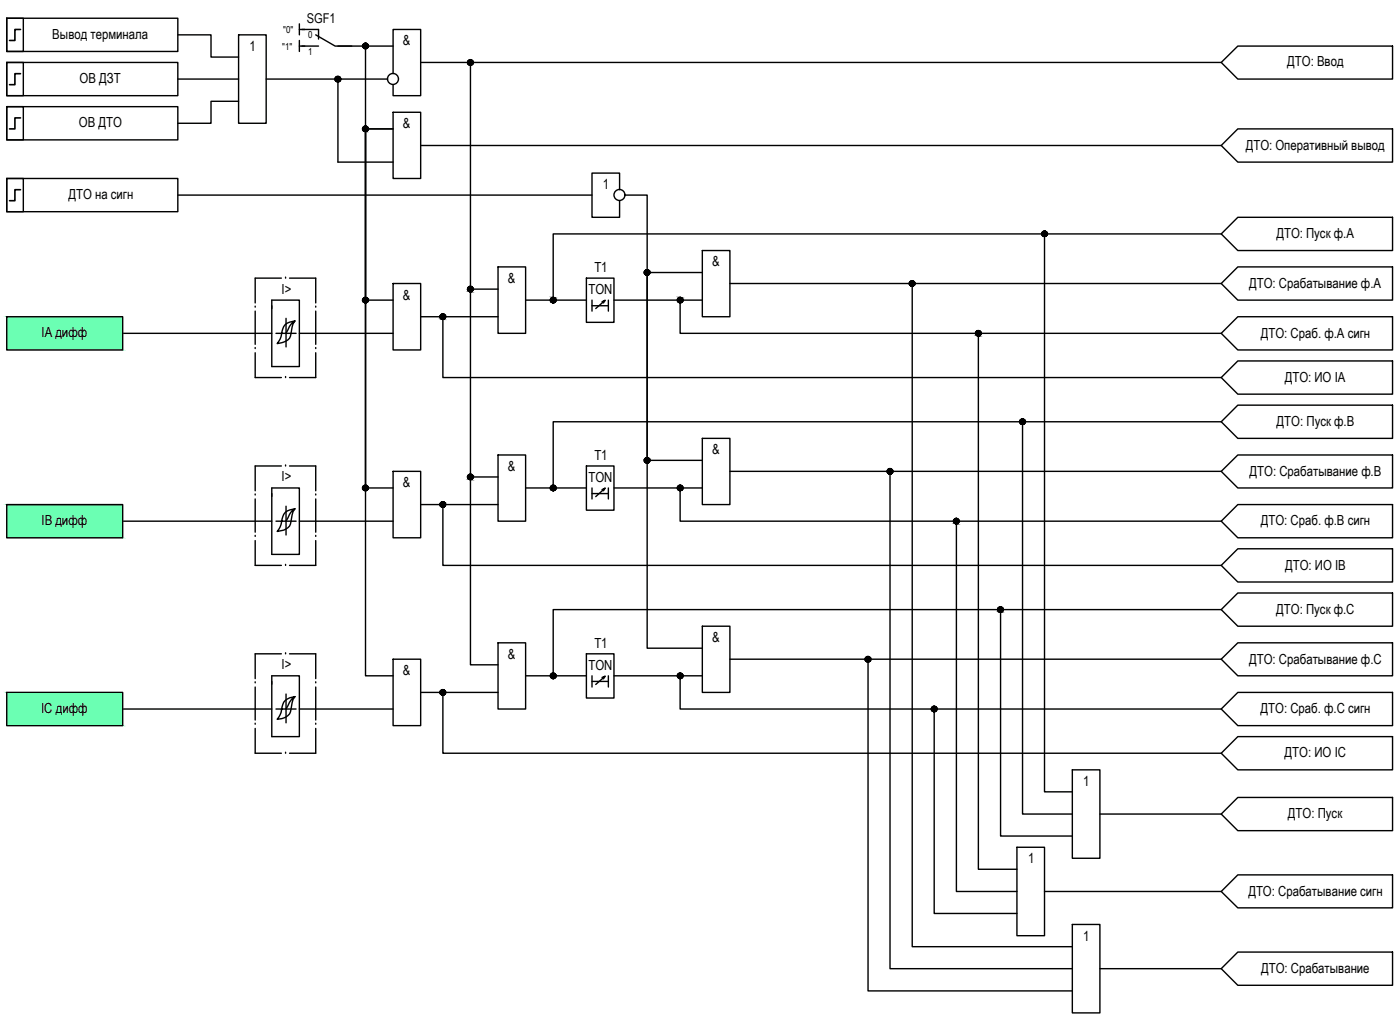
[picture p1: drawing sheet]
<svg xmlns="http://www.w3.org/2000/svg" width="254mm" height="185mm" viewBox="0 0 254 185" stroke-linecap="round" stroke-linejoin="round" font-family="sans-serif">
<defs><g id="words">
<g font-size="2.5">
<text x="9.5" y="7.1">Вывод терминала</text>
<text x="45.2" y="9.2">1</text>
<text x="73" y="8.2">&amp;</text>
<text x="14.4" y="15.1">ОВ ДЗТ</text>
<text x="233.1" y="12">ДТО: Ввод</text>
<text x="14.3" y="23.1">ОВ ДТО</text>
<text x="73" y="23.2">&amp;</text>
<text x="225.6" y="27.1">ДТО: Оперативный вывод</text>
<text x="109.2" y="34.2">1</text>
<text x="12.4" y="36.1">ДТО на сигн</text>
<text x="231.2" y="43.1">ДТО: Пуск ф.А</text>
<text x="51" y="53.1">I&gt;</text>
<text x="92" y="51.2">&amp;</text>
<text x="106.6" y="53.2">TON</text>
<text x="107.6" y="49.2">T1</text>
<text x="129" y="48.2">&amp;</text>
<text x="226.3" y="52.1">ДТО: Срабатывание ф.А</text>
<text x="73" y="54.2">&amp;</text>
<text x="7.5" y="61">IA дифф</text>
<text x="228.4" y="61.1">ДТО: Сраб. ф.А сигн</text>
<text x="232.7" y="69.1">ДТО: ИО IА</text>
<text x="231.2" y="77.1">ДТО: Пуск ф.В</text>
<text x="107.6" y="83.2">T1</text>
<text x="129" y="82.2">&amp;</text>
<text x="51" y="87.1">I&gt;</text>
<text x="73" y="88.2">&amp;</text>
<text x="92" y="85.2">&amp;</text>
<text x="106.6" y="87.2">TON</text>
<text x="226.3" y="86.1">ДТО: Срабатывание ф.В</text>
<text x="7.5" y="95">IB дифф</text>
<text x="228.4" y="95.1">ДТО: Сраб. ф.В сигн</text>
<text x="232.7" y="103.1">ДТО: ИО IB</text>
<text x="231.1" y="111.1">ДТО: Пуск ф.С</text>
<text x="92" y="119.2">&amp;</text>
<text x="107.6" y="117.2">T1</text>
<text x="129" y="116.2">&amp;</text>
<text x="51" y="121.1">I&gt;</text>
<text x="73" y="122.2">&amp;</text>
<text x="106.6" y="121.2">TON</text>
<text x="226.2" y="120.1">ДТО: Срабатывание ф.С</text>
<text x="7.4" y="129">IC дифф</text>
<text x="228.3" y="129.1">ДТО: Сраб. ф.С сигн</text>
<text x="232.7" y="137.1">ДТО: ИО IС</text>
<text x="196.2" y="142.2">1</text>
<text x="233.2" y="148.1">ДТО: Пуск</text>
<text x="186.2" y="156.2">1</text>
<text x="226.1" y="162.1">ДТО: Срабатывание сигн</text>
<text x="196.2" y="170.2">1</text>
<text x="228.4" y="176.1">ДТО: Срабатывание</text>
</g>
<text font-size="2.4" x="55.6" y="4.2">SGF1</text>
<g font-size="1.7">
<text x="51.3" y="5.9">&quot;0&quot;</text>
<text x="51.1" y="9.1">&quot;1&quot;</text>
<text x="55.8" y="6.9">0</text>
<text x="55.8" y="9.9">1</text>
</g>
</g></defs>
<g fill="none" stroke="#000" stroke-width=".25">
<path d="M1.2 19.3h31v6h-31zM1.2 11.3h31v6h-31zM1.2 3.3h31v6h-31zM54.7 5.3h3v1.8M54.7 8.3h3M57.2 6.3l3.5 2h3M71.2 13.3v-8h5v12h-5v-2M221.2 11.3l3-3h28v6h-28zM1.2 32.3h3v6h-3zM1.2 32.3h31v6h-31zM71.2 20.3h5v12h-5zM224.2 23.3h28v6h-28l-3-3z"/>
<path d="M224.2 39.3h28v6h-28l-3-3zM46.2 55.6h.1M46.2 56.3v6M49.2 55.3v11h5v-12h-5v1.5M51 50.3h-4.8v4.5M51.7 50.3h.1M51.8 57.6v5.2M52.4 50.3h4.8v4.5M53.4 58.1a5.7 5.7 0 0 0-.8 2.7 2.63 2.63 0 0 1-2.4 1.4 5.1 5.1 0 0 0 1-2.7 1.66 1.66 0 0 1 1.3-1.2l.9-.2a3 3 0 0 0-1.3 1.6l-.3 .6h-1.8M57.2 55.6h.1M57.2 56.3v6M71.2 51.3h5v12h-5z"/>
<path d="M76.2 57.3h14M90.2 48.3h5v12h-5zM95.2 54.3h11M111.2 54.3h16M127.2 45.3h5v12h-5zM224.2 48.3h28v6h-28l-3-3zM224.2 57.3h28v6h-28l-3-3zM22.2 60.3h27M46.2 63.1h.1M46.2 63.8v4.5h4.8M51.7 68.3h.1M51.8 60.3h1.8"/>
<path d="M54.2 60.3h17M57.2 63.1h.1M57.2 63.8v4.5h-4.8M127.2 79.3h5v12h-5zM221.2 76.3l3-3h28v6h-28zM224.2 65.3h28v6h-28l-3-3zM22.2 94.3h27M46.2 97.1h.1M46.2 89.6h.1M46.2 90.3v6M46.2 97.8v4.5h4.8M49.2 89.3v11h5v-12h-5v1.5"/>
<path d="M51 84.3h-4.8v4.5M51.7 84.3h.1M51.8 91.6v5.2M51.8 94.3h1.8M52.4 84.3h4.8v4.5M53.4 92.1a5.7 5.7 0 0 0-.8 2.7 2.63 2.63 0 0 1-2.4 1.4 5.1 5.1 0 0 0 1-2.7 1.66 1.66 0 0 1 1.3-1.2l.9-.2a2.93 2.93 0 0 0-1.3 1.6l-.3 .6h-1.8M54.2 94.3h17M57.2 97.1h.1M57.2 89.6h.1M57.2 90.3v6M57.2 97.8v4.5h-4.8M71.2 85.3h5v12h-5z"/>
<path d="M76.2 91.3h14M90.2 82.3h5v12h-5zM95.2 88.3h11M111.2 88.3h16M221.2 85.3l3-3h28v6h-28zM224.2 91.3h28v6h-28l-3-3zM224.2 99.3h28v6h-28l-3-3zM51 118.3h-4.8v4.5M51.7 102.3h.1M51.7 118.3h.1M52.4 118.3h4.8v4.5M71.2 119.3h5v12h-5z"/>
<path d="M90.2 116.3h5v12h-5zM127.2 113.3h5v12h-5zM221.2 119.3l3-3h28v6h-28zM224.2 107.3h28v6h-28l-3-3zM22.2 128.3h27M46.2 131.1h.1M46.2 123.6h.1M46.2 124.3v6M46.2 131.8v4.5h4.8M49.2 123.3v10h5v-11h-5v1.5M51.7 136.3h.1M51.8 125.6v5.2"/>
<path d="M51.8 128.3h1.8M53.4 126.1a5.7 5.7 0 0 0-.8 2.7 2.45 2.45 0 0 1-2.4 1.4 4.7 4.7 0 0 0 1-2.7 2.17 2.17 0 0 1 2.2-1.4 4.6 4.6 0 0 0-1.6 2.2h-1.8M54.2 128.3h17M57.2 131.1h.1M57.2 123.6h.1M57.2 124.3v6M57.2 131.8v4.5h-4.8M76.2 125.3h14M95.2 122.3h11M111.2 122.3h16M224.2 125.3h28v6h-28l-3-3zM224.2 133.3h28v6h-28l-3-3z"/>
<path d="M224.2 144.3h28v6h-28l-3-3zM224.2 158.3h28v6h-28l-3-3zM224.2 172.3h28v6h-28l-3-3z"/>
<circle cx="61.2" cy="14.3" r=".49"/>
<circle cx="66.2" cy="8.3" r=".49"/>
<circle cx="71.2" cy="14.3" r=".99"/>
<circle cx="85.2" cy="11.3" r=".49"/>
<circle cx="66.2" cy="23.3" r=".49"/>
<circle cx="112.2" cy="35.3" r=".99"/>
<circle cx="66.2" cy="54.3" r=".49"/>
<circle cx="80.2" cy="57.3" r=".49"/>
<circle cx="85.2" cy="52.3" r=".49"/>
<circle cx="100.2" cy="54.3" r=".49"/>
<circle cx="117.2" cy="49.3" r=".49"/>
<circle cx="123.2" cy="54.3" r=".49"/>
<circle cx="165.2" cy="51.3" r=".49"/>
<circle cx="189.2" cy="42.3" r=".49"/>
<circle cx="177.2" cy="60.3" r=".49"/>
<circle cx="185.2" cy="76.3" r=".49"/>
<circle cx="66.2" cy="88.3" r=".49"/>
<circle cx="80.2" cy="91.3" r=".49"/>
<circle cx="85.2" cy="86.3" r=".49"/>
<circle cx="100.2" cy="88.3" r=".49"/>
<circle cx="117.2" cy="83.3" r=".49"/>
<circle cx="123.2" cy="88.3" r=".49"/>
<circle cx="161.2" cy="85.3" r=".49"/>
<circle cx="173.2" cy="94.3" r=".49"/>
<circle cx="157.2" cy="119.3" r=".49"/>
<circle cx="181.2" cy="110.3" r=".49"/>
<circle cx="80.2" cy="125.3" r=".49"/>
<circle cx="100.2" cy="122.3" r=".49"/>
<circle cx="123.2" cy="122.3" r=".49"/>
<circle cx="169.2" cy="128.3" r=".49"/>
</g>
<!-- layer: 0 -->
<g fill="none" stroke="#000" stroke-width=".25">
<path d="M1.2 19.3h3v6h-3zM1.2 11.3h3v6h-3zM1.2 3.3h3v6h-3zM32.2 6.3h6v4h5M32.2 14.3h11M43.2 6.3h5v16h-5zM43.2 18.3h-5v4h-6M48.2 14.3h13M54.2 8.3h1M54.2 4.3v2M54.2 7.3v2M54.2 5.3h1"/>
<path d="M61.2 8.3h5v15h5h-5v31h5M66.2 8.3h5M70.2 14.3h-9v15h10M76.2 11.3h145M85.2 11.3v41h5M32.2 35.3h75M76.2 26.3h145M112.2 34.3v-3h-5v8h5v-3M113.2 35.3h4v82h10M1.2 57.3h21v6h-21zM80.2 57.3v11h141M85.2 52.3v34h5"/>
<path d="M106.2 50.3h5v8h-5zM107.2 54.3v2M107.2 55.3h3M109 54.6l.6-.2-1.7 1.4M109.6 54.4l-.3 .4M110.2 54.3v2M123.2 54.3v6h98M127.2 49.3h-10v34h10M132.2 51.3h89M165.2 51.3v120h29M189.2 42.3v101h5M221.2 42.3h-121v12"/>
<path d="M177.2 60.3v97h7M185.2 76.3v71h9M221.2 76.3h-121v12M1.2 91.3h21v6h-21zM71.2 88.3h-5v-65v99h5M80.2 91.3v11h141M85.2 86.3v34h5M106.2 84.3h5v8h-5zM107.2 88.3v2M107.2 89.3h3M109 88.6l.6-.3-1.7 1.6M109.6 88.3l-.3 .5"/>
<path d="M110.2 88.3v2M123.2 88.3v6h98M132.2 85.3h89M161.2 85.3v90h33M173.2 94.3v67h11M106.2 118.3h5v8h-5zM132.2 119.3h89M157.2 119.3v60h37M181.2 110.3v41h13M221.2 110.3h-121v12M1.2 125.3h21v6h-21zM80.2 125.3v11h141"/>
<path d="M107.2 122.3v2M107.2 123.3h3M109 122.6l.6-.2-1.7 1.5M109.6 122.4l-.3 .5M110.2 122.3v2M123.2 122.3v6h98M169.2 128.3v37h15M194.2 139.3h5v16h-5zM184.2 153.3h5v16h-5zM199.2 147.3h22M189.2 161.3h32M194.2 167.3h5v16h-5z"/>
<path d="M199.2 175.3h22"/>
</g>
<g fill="#000" stroke="#000" stroke-width=".18">
<path d="M61.1 14.8h.2zM61.1 13.8h.1zM66.1 7.8h.1zM84.8 11.7h.7zM84.9 11h.6zM85.1 11.8h.2zM85.1 10.8h.1zM66.1 23.8h.2zM66.1 22.8h.1zM66.1 53.8h.1zM80 57.8h.3zM80.1 56.9h.2z"/>
<path d="M80.1 57.8h.2zM80.1 56.8h.2zM84.8 52.1h.8zM85.1 52.8h.2zM85.1 51.8h.1zM100.1 54.8h.2zM100.2 53.8h.1zM117.1 48.9h.2zM117.1 49.8h.2zM117.1 48.8h.2zM123.1 54.8h.2zM123.1 53.8h.2z"/>
<path d="M165.1 51.8h.2zM165.1 50.8h.2zM177.1 59.8h.1zM189.1 42.8h.2zM189.1 41.8h.2zM177.1 60.8h.2zM184.9 76h.7zM185.1 76.8h.2zM185.1 75.8h.1zM65.8 88.6h.8zM66.1 87.8h.1zM79.7 91.6h.9z"/>
<path d="M80.1 90.8h.2zM80.1 91.8h.2zM85.1 86.8h.2zM85.1 85.8h.1zM99.8 88.6h.8zM100.1 88.8h.2zM100.2 87.8h.1zM116.9 82.9h.6zM117.1 82.8h.2zM117.1 83.8h.2zM123.1 88.8h.2zM123.1 87.8h.2z"/>
<path d="M161.1 84.8h.1zM173.1 94.8h.2zM173.1 93.8h.2zM157 119.8h.4zM157 118.9h.4zM157.1 119.8h.2zM157.1 118.8h.2zM181.1 110.8h.2zM181.1 109.8h.2zM79.9 124.9h.6zM80.1 124.8h.2zM80.1 125.8h.2z"/>
<path d="M99.8 122.6h.8zM100.1 122.8h.2zM100.2 121.8h.1zM123.1 122.8h.2zM123.1 121.8h.2zM169.1 127.8h.1z"/>
<path d="M61.1 13.8h.2zM61.1 13.8h.2z"/>
<path d="M61.1 14.8h.1zM61.1 14.8h.1z"/>
<path d="M61.1 13.8h.3zM61 13.8h.4z"/>
<path d="M61 13.8l.4 .1zM61 13.9h.4z"/>
<path d="M61 14.8h.4zM61 14.8h.3z"/>
<path d="M61 13.9h.5zM61 13.9h.5z"/>
<path d="M61 14.8h.4zM61 14.8h.4z"/>
<path d="M61 13.9h.5zM61 13.9h.5z"/>
<path d="M61 14.8h.5zM61 14.8h.4z"/>
<path d="M60.9 13.9h.6zM60.9 13.9h.6z"/>
<path d="M60.9 14.7h.6zM60.9 14.7l.6 .1z"/>
<path d="M60.9 13.9l.7 .1zM60.9 13.9l.7 .1z"/>
<path d="M60.9 14.7h.6zM60.9 14.7h.6z"/>
<path d="M60.8 14h.8zM60.8 14h.8z"/>
<path d="M60.8 14l.8 .1zM60.8 14l.8 .1z"/>
<path d="M60.8 14.6h.8zM60.8 14.6l.7 .1z"/>
<path d="M60.8 14.1h.8zM60.8 14.1h.8z"/>
<path d="M60.7 14.1h1zM60.7 14.1h1z"/>
<path d="M60.7 14.6h.9zM60.7 14.6h.9z"/>
<path d="M60.8 14.6h.8zM60.8 14.6h.8zM60.8 14.6h.8zM60.8 14.6h.8z"/>
<path d="M60.7 14.1l1 .1zM60.7 14.1l1 .1z"/>
<path d="M60.7 14.2h1zM60.7 14.2h1z"/>
<path d="M60.7 14.5h1zM60.7 14.5h1z"/>
<path d="M60.7 14.5h1zM60.7 14.5l.9 .1z"/>
<path d="M60.7 14.2l1 .1zM60.7 14.2l1 .1z"/>
<path d="M60.7 14.3h1zM60.7 14.3h1z"/>
<path d="M60.7 14.3l1 .1zM60.7 14.3l1 .1z"/>
<path d="M60.7 14.4h1zM60.7 14.4h1z"/>
<path d="M60.7 14.4h1zM60.7 14.4l1 .1z"/>
<path d="M66.1 8.8h.1zM66.1 8.8h.1zM66.1 8.8h.2z"/>
<path d="M66.1 7.8h.2zM66.1 7.8h.2z"/>
<path d="M66.1 7.8h.3zM66 7.8h.4z"/>
<path d="M66 7.8l.4 .1zM66 7.8l.4 .1z"/>
<path d="M66 8.8h.4zM66 8.8h.3z"/>
<path d="M66 7.9h.5zM65.9 7.9h.6z"/>
<path d="M66 8.8h.4zM66 8.8h.4z"/>
<path d="M65.9 7.9h.6zM65.9 7.9h.6z"/>
<path d="M65.9 8.8h.6zM65.9 8.8h.5z"/>
<path d="M65.9 7.9l.6 .1zM65.9 7.9l.6 .1z"/>
<path d="M65.9 8.7h.6zM65.9 8.7l.6 .1z"/>
<path d="M65.9 8.7h.6zM65.9 8.7h.6z"/>
<path d="M65.9 8h.7zM65.9 8h.7z"/>
<path d="M65.9 8h.7zM65.9 8h.7z"/>
<path d="M65.8 8h.8zM65.8 8h.8z"/>
<path d="M65.8 8.6l.8 .1zM65.8 8.6l.8 .1z"/>
<path d="M65.9 8.7h.7zM65.9 8.7h.6z"/>
<path d="M65.8 8l.9 .1zM65.8 8l.9 .1z"/>
<path d="M65.8 8.6h.8zM65.8 8.6h.8z"/>
<path d="M65.8 8.1h.9zM65.8 8.1h.9z"/>
<path d="M65.7 8.1l1 .1zM65.7 8.1l1 .1z"/>
<path d="M65.7 8.2h1zM65.7 8.2h1z"/>
<path d="M65.7 8.5h1zM65.7 8.5h1z"/>
<path d="M65.7 8.5l1 .1zM65.7 8.5l1 .1z"/>
<path d="M65.8 8.6h.9zM65.8 8.6h.8z"/>
<path d="M65.7 8.2l1 .1zM65.7 8.2l1 .1z"/>
<path d="M65.7 8.3h1zM65.7 8.3h1z"/>
<path d="M65.7 8.3l1 .1zM65.7 8.3l1 .1z"/>
<path d="M65.7 8.4h1zM65.7 8.4h1z"/>
<path d="M65.7 8.4h1zM65.7 8.4l1 .1z"/>
<path d="M85.1 11.8h.1zM85.1 11.8h.1z"/>
<path d="M85.1 10.8h.2zM85.1 10.8h.2z"/>
<path d="M85.1 10.8h.3zM85 10.8h.4z"/>
<path d="M85 10.8l.4 .1zM85 10.8l.4 .1z"/>
<path d="M85 11.8h.4zM85 11.8h.3z"/>
<path d="M85 10.9h.5zM85 10.9h.5z"/>
<path d="M85 11.8h.4zM85 11.8h.4z"/>
<path d="M85 10.9h.5zM85 10.9h.5z"/>
<path d="M85 11.8h.5zM85 11.8h.4z"/>
<path d="M84.9 10.9l.6 .1zM84.9 10.9l.6 .1zM84.8 11h.7z"/>
<path d="M84.9 11.7h.6zM84.9 11.7l.6 .1z"/>
<path d="M84.8 11h.8zM84.8 11h.8z"/>
<path d="M84.9 11.7h.6zM84.9 11.7h.6z"/>
<path d="M84.8 11h.8zM84.8 11h.8z"/>
<path d="M84.8 11.6h.8zM84.8 11.6l.7 .1zM84.8 11.7h.7z"/>
<path d="M84.8 11l.8 .1zM84.8 11l.8 .1z"/>
<path d="M84.7 11.1h1zM84.7 11.1h1z"/>
<path d="M84.7 11.6h.9zM84.7 11.6h.9z"/>
<path d="M84.8 11.6h.8zM84.8 11.6h.8z"/>
<path d="M84.7 11.1l1 .1zM84.7 11.1l1 .1z"/>
<path d="M84.7 11.2h1zM84.7 11.2h1z"/>
<path d="M84.7 11.2l1 .1zM84.7 11.2l1 .1z"/>
<path d="M84.7 11.4l1 .1zM84.7 11.4l1 .1z"/>
<path d="M84.7 11.5h1zM84.7 11.5h1z"/>
<path d="M84.7 11.5h1zM84.7 11.5l.9 .1z"/>
<path d="M84.7 11.3h1zM84.7 11.3h1z"/>
<path d="M84.7 11.3l1 .1zM84.7 11.3l1 .1z"/>
<path d="M84.7 11.4h1zM84.7 11.4h1z"/>
<path d="M66.1 23.8h.1zM66.1 23.8h.1z"/>
<path d="M66.1 22.8h.2zM66.1 22.8h.2z"/>
<path d="M66.1 22.8l.3 .1zM66 22.9h.4z"/>
<path d="M66 22.9h.4zM66 22.9h.4z"/>
<path d="M66 23.8h.4zM66 23.8h.3z"/>
<path d="M66 22.9h.5zM66 22.9h.5z"/>
<path d="M66 23.8h.4zM66 23.8h.4z"/>
<path d="M65.9 22.9h.6zM65.9 22.9h.6z"/>
<path d="M65.9 23.7h.6zM65.9 23.7l.5 .1z"/>
<path d="M65.9 22.9h.6zM65.9 22.9h.6z"/>
<path d="M65.9 23.7h.6zM65.9 23.7h.6z"/>
<path d="M65.9 22.9l.7 .1zM65.9 22.9l.7 .1z"/>
<path d="M65.9 23.7h.6zM65.9 23.7h.6z"/>
<path d="M65.9 23h.7zM65.9 23h.7z"/>
<path d="M65.8 23l.8 .1zM65.8 23l.8 .1z"/>
<path d="M65.8 23.6l.8 .1zM65.8 23.6l.8 .1z"/>
<path d="M65.9 23.7h.7zM65.9 23.7h.6z"/>
<path d="M65.8 23.6h.8zM65.8 23.6h.8z"/>
<path d="M65.8 23.1h.9zM65.8 23.1h.9z"/>
<path d="M65.8 23.1l.9 .1zM65.8 23.1l.9 .1h-1z"/>
<path d="M65.7 23.2h1zM65.7 23.2h1z"/>
<path d="M65.7 23.2h1zM65.7 23.2h1z"/>
<path d="M65.7 23.5h1zM65.7 23.5h1z"/>
<path d="M65.7 23.5h1zM65.7 23.5h1z"/>
<path d="M65.8 23.5h.9zM65.8 23.5l.8 .1z"/>
<path d="M65.7 23.2l1 .1zM65.7 23.2l1 .1z"/>
<path d="M65.7 23.3h1zM65.7 23.3h1z"/>
<path d="M65.7 23.3l1 .1zM65.7 23.3l1 .1z"/>
<path d="M65.7 23.4h1zM65.7 23.4h1z"/>
<path d="M65.7 23.4h1zM65.7 23.4l1 .1z"/>
<path d="M66.1 54.8h.1zM66.1 54.8h.1zM66.1 54.8h.2z"/>
<path d="M66.1 53.8h.2zM66.1 53.8h.2z"/>
<path d="M66.1 53.8h.3zM66 53.8h.4z"/>
<path d="M66 53.8h.4zM66 53.8h.4z"/>
<path d="M66 54.8h.4zM66 54.8h.3z"/>
<path d="M66 53.8l.5 .1zM66 53.8l.5 .1z"/>
<path d="M66 54.8h.4zM66 54.8h.4z"/>
<path d="M65.9 53.9h.6zM65.9 53.9h.6z"/>
<path d="M65.9 54.7h.6zM65.9 54.7l.5 .1z"/>
<path d="M65.9 53.9h.6zM65.9 53.9h.6z"/>
<path d="M65.9 54.7h.6zM65.9 54.7h.6z"/>
<path d="M65.9 53.9l.7 .1zM65.9 53.9l.7 .1z"/>
<path d="M65.9 54.7h.6zM65.9 54.7h.6z"/>
<path d="M65.9 54h.7zM65.9 54h.7z"/>
<path d="M65.8 54l.8 .1zM65.8 54l.8 .1z"/>
<path d="M65.8 54.6l.8 .1zM65.8 54.6l.8 .1z"/>
<path d="M65.9 54.7h.7zM65.9 54.7h.6z"/>
<path d="M65.8 54.1h.9zM65.8 54.1h.9z"/>
<path d="M65.8 54.6h.8zM65.8 54.6h.8z"/>
<path d="M65.8 54.1h.9zM65.8 54.1h.9z"/>
<path d="M65.7 54.1l1 .1zM65.7 54.1l1 .1z"/>
<path d="M65.7 54.2h1zM65.7 54.2h1z"/>
<path d="M65.7 54.4l1 .1zM65.7 54.4l1 .1z"/>
<path d="M65.7 54.5l1 .1zM65.7 54.5l1 .1z"/>
<path d="M65.8 54.6h.9zM65.8 54.6h.8z"/>
<path d="M65.7 54.2l1 .1zM65.7 54.2l1 .1z"/>
<path d="M65.7 54.3h1zM65.7 54.3h1z"/>
<path d="M65.7 54.3l1 .1zM65.7 54.3l1 .1z"/>
<path d="M65.7 54.4h1zM65.7 54.4h1z"/>
<path d="M65.7 54.4h1zM65.7 54.4h1z"/>
<path d="M80.1 57.8h.2zM80.1 57.8h.2z"/>
<path d="M80.1 56.8l.2 .1zM80.1 56.8l.2 .1zM80 56.9h.3z"/>
<path d="M80 56.9h.4zM80 56.9h.4z"/>
<path d="M80 56.9h.5zM80 56.9h.5z"/>
<path d="M80 57.8h.4zM80 57.8h.3zM80 57.8h.3z"/>
<path d="M80 56.9h.5zM79.9 56.9h.6z"/>
<path d="M80 57.7h.5zM80 57.7l.4 .1z"/>
<path d="M79.9 56.9h.6zM79.9 56.9h.6z"/>
<path d="M79.9 56.9l.7 .1zM79.9 56.9l.7 .1z"/>
<path d="M79.9 57.7h.6zM79.9 57.7h.6z"/>
<path d="M79.9 57.7h.6zM79.9 57.7h.6z"/>
<path d="M79.8 57h.8zM79.8 57h.8z"/>
<path d="M79.8 57.7h.8zM79.8 57.7h.7z"/>
<path d="M79.8 57l.8 .1zM79.8 57l.8 .1z"/>
<path d="M79.8 57.6h.8zM79.8 57.6l.8 .1z"/>
<path d="M79.8 57.1h.8zM79.8 57.1h.8z"/>
<path d="M79.7 57.1h1zM79.7 57.1h1z"/>
<path d="M79.7 57.5l.9 .1zM79.7 57.5l.9 .1z"/>
<path d="M79.8 57.6h.8zM79.8 57.6h.8z"/>
<path d="M79.7 57.1l1 .1zM79.7 57.1l1 .1z"/>
<path d="M79.7 57.2h1zM79.7 57.2h1z"/>
<path d="M79.7 57.2l1 .1zM79.7 57.2l1 .1z"/>
<path d="M79.7 57.3h1zM79.7 57.3h1z"/>
<path d="M79.7 57.4h1zM79.7 57.4h1z"/>
<path d="M79.7 57.4h1zM79.7 57.4h1z"/>
<path d="M79.7 57.4l1 .1zM79.7 57.4l1 .1z"/>
<path d="M79.7 57.5h1zM79.7 57.5h.9z"/>
<path d="M79.7 57.3h1zM79.7 57.3l1 .1z"/>
<path d="M85.1 52.8h.1zM85.1 52.8h.1z"/>
<path d="M85.1 51.8h.2zM85.1 51.8h.2z"/>
<path d="M85.1 51.8l.3 .1zM85.1 51.8l.3 .1z"/>
<path d="M85 51.9h.4zM85 51.9h.4z"/>
<path d="M85 52.8h.4zM85 52.8h.3z"/>
<path d="M85 51.9h.5zM85 51.9h.5z"/>
<path d="M85 52.8h.4zM85 52.8h.4z"/>
<path d="M85 51.9h.5zM84.9 51.9h.6z"/>
<path d="M85 52.7h.5zM85 52.7l.4 .1z"/>
<path d="M84.9 51.9h.6zM84.9 51.9h.6z"/>
<path d="M84.9 52.7h.6zM84.9 52.7h.6z"/>
<path d="M84.9 51.9l.6 .1zM84.9 51.9l.6 .1z"/>
<path d="M84.8 52h.8zM84.8 52h.8z"/>
<path d="M84.8 52.7h.7zM84.8 52.7h.7z"/>
<path d="M84.9 52.7h.6zM84.9 52.7h.6z"/>
<path d="M84.8 52l.8 .1zM84.8 52l.8 .1zM84.7 52.1h.9z"/>
<path d="M84.8 52.6h.8zM84.8 52.6l.7 .1z"/>
<path d="M84.7 52.1l1 .1zM84.7 52.1l1 .1z"/>
<path d="M84.7 52.5l.9 .1zM84.7 52.5l.9 .1z"/>
<path d="M84.8 52.6h.8zM84.8 52.6h.8z"/>
<path d="M84.7 52.2h1zM84.7 52.2h1z"/>
<path d="M84.7 52.2h1zM84.7 52.2h1z"/>
<path d="M84.7 52.2l1 .1zM84.7 52.2l1 .1z"/>
<path d="M84.7 52.4l1 .1zM84.7 52.4l1 .1z"/>
<path d="M84.7 52.5h1zM84.7 52.5h1z"/>
<path d="M84.7 52.5h1zM84.7 52.5h.9z"/>
<path d="M84.7 52.3h1zM84.7 52.3h1z"/>
<path d="M84.7 52.3l1 .1zM84.7 52.3l1 .1z"/>
<path d="M84.7 52.4h1zM84.7 52.4h1z"/>
<path d="M100.1 54.8h.2zM100.2 54.8h.1z"/>
<path d="M100.2 53.8h.1zM100.2 53.8h.1z"/>
<path d="M100.1 53.8h.3zM100 53.8h.4z"/>
<path d="M100 53.8h.4zM100 53.8h.4z"/>
<path d="M100 54.8h.4zM100 54.8h.3z"/>
<path d="M100 53.8l.4 .1zM100 53.8l.4 .1z"/>
<path d="M100 54.8h.4zM100 54.8h.4z"/>
<path d="M99.9 53.9h.6zM99.9 53.9h.6z"/>
<path d="M99.9 54.7h.5zM99.9 54.7l.5 .1z"/>
<path d="M99.9 53.9h.6zM99.9 53.9h.6z"/>
<path d="M99.9 54.7h.6zM99.9 54.7h.5z"/>
<path d="M99.9 53.9l.7 .1zM99.9 53.9l.7 .1z"/>
<path d="M99.9 54.7h.6zM99.9 54.7h.6z"/>
<path d="M99.9 54h.7zM99.9 54h.7z"/>
<path d="M99.8 54l.8 .1zM99.8 54.1h.8z"/>
<path d="M99.8 54.6l.8 .1zM99.8 54.6l.8 .1z"/>
<path d="M99.9 54.7h.7zM99.9 54.7h.6z"/>
<path d="M99.8 54.1h.9zM99.8 54.1h.9z"/>
<path d="M99.8 54.6h.8zM99.8 54.6h.8z"/>
<path d="M99.8 54.1h.9zM99.8 54.1h.9z"/>
<path d="M99.7 54.1l1 .1zM99.7 54.1l1 .1z"/>
<path d="M99.7 54.2h1zM99.7 54.2h1z"/>
<path d="M99.7 54.4l1 .1zM99.7 54.4l1 .1z"/>
<path d="M99.7 54.5l1 .1zM99.7 54.5l1 .1z"/>
<path d="M99.8 54.6h.9zM99.8 54.6h.8z"/>
<path d="M99.7 54.2l1 .1zM99.7 54.2l1 .1z"/>
<path d="M99.7 54.3h1zM99.7 54.3h1z"/>
<path d="M99.7 54.3l1 .1zM99.7 54.3l1 .1z"/>
<path d="M99.7 54.4h1zM99.7 54.4h1z"/>
<path d="M99.7 54.4h1zM99.7 54.4h1z"/>
<path d="M117.1 49.8h.2zM117.1 49.8h.2z"/>
<path d="M117.1 48.8l.2 .1zM117.1 48.8l.2 .1zM117 48.9h.3z"/>
<path d="M117 48.9h.4zM117 48.9h.4z"/>
<path d="M117 49.8h.3zM117 49.8h.3z"/>
<path d="M117 48.9h.5zM117 48.9h.5z"/>
<path d="M117 49.8h.4zM117 49.8h.3z"/>
<path d="M117 48.9h.5zM116.9 48.9h.6z"/>
<path d="M117 49.7h.5zM117 49.7l.4 .1z"/>
<path d="M116.9 48.9h.6zM116.9 48.9h.6z"/>
<path d="M116.9 48.9l.6 .1zM116.9 48.9l.6 .1z"/>
<path d="M116.9 49.7h.6zM116.9 49.7h.6z"/>
<path d="M116.9 49.7h.6zM116.9 49.7h.6z"/>
<path d="M116.8 49h.8zM116.8 49h.8z"/>
<path d="M116.8 49.7h.7zM116.8 49.7h.7z"/>
<path d="M116.8 49l.8 .1zM116.8 49l.8 .1z"/>
<path d="M116.8 49.6h.8zM116.8 49.6l.7 .1z"/>
<path d="M116.8 49.1h.8zM116.8 49.1h.8z"/>
<path d="M116.7 49.1h1zM116.7 49.1h1z"/>
<path d="M116.7 49.5l.9 .1zM116.7 49.5l.9 .1z"/>
<path d="M116.8 49.6h.8zM116.8 49.6h.8z"/>
<path d="M116.7 49.1l1 .1zM116.7 49.1l1 .1z"/>
<path d="M116.7 49.2h1zM116.7 49.2h1z"/>
<path d="M116.7 49.2l1 .1zM116.7 49.2l1 .1z"/>
<path d="M116.7 49.3h1zM116.7 49.3h1z"/>
<path d="M116.7 49.4h1zM116.7 49.4h1z"/>
<path d="M116.7 49.4h1zM116.7 49.4h1z"/>
<path d="M116.7 49.4l1 .1zM116.7 49.4l1 .1z"/>
<path d="M116.7 49.5h1zM116.7 49.5h.9z"/>
<path d="M116.7 49.3h1zM116.7 49.3l1 .1z"/>
<path d="M123.1 54.8h.2zM123.1 54.8h.2z"/>
<path d="M123.1 53.8h.2zM123.1 53.8h.2z"/>
<path d="M123.1 53.8h.2zM123.1 53.8h.2z"/>
<path d="M123.1 53.8h.3zM123 53.8h.4z"/>
<path d="M123.1 54.8h.2zM123.1 54.8h.2z"/>
<path d="M123 53.8l.4 .1zM123 53.8l.4 .1z"/>
<path d="M123 54.8h.4zM123 54.8h.3z"/>
<path d="M123 53.9h.5zM123 53.9h.5z"/>
<path d="M123 54.7h.4zM123 54.7l.4 .1z"/>
<path d="M122.9 53.9h.6zM122.9 53.9h.6z"/>
<path d="M122.9 54.7h.6zM122.9 54.7h.5z"/>
<path d="M122.9 53.9l.7 .1zM122.9 53.9l.7 .1z"/>
<path d="M122.9 54.7h.6zM122.9 54.7h.6z"/>
<path d="M122.8 54h.8zM122.8 54h.8z"/>
<path d="M122.8 54.7h.8zM122.8 54.7h.7z"/>
<path d="M122.8 54l.8 .1zM122.8 54l.8 .1z"/>
<path d="M122.8 54.1h.8zM122.8 54.1h.8z"/>
<path d="M122.8 54.6h.8zM122.8 54.6l.8 .1z"/>
<path d="M122.8 54.1h.8zM122.8 54.1h.8z"/>
<path d="M122.8 54.1l.9 .1zM122.8 54.1l.9 .1z"/>
<path d="M122.8 54.5l.8 .1zM122.8 54.5l.8 .1z"/>
<path d="M122.8 54.6h.8zM122.8 54.6h.8zM122.8 54.6h.8zM122.8 54.6h.8z"/>
<path d="M122.7 54.2h1zM122.7 54.2h1z"/>
<path d="M122.7 54.2l1 .1zM122.7 54.2l1 .1z"/>
<path d="M122.7 54.3h1zM122.7 54.3h1z"/>
<path d="M122.7 54.3l1 .1zM122.7 54.3l1 .1z"/>
<path d="M122.7 54.4h1zM122.7 54.4h1z"/>
<path d="M122.7 54.4h1zM122.7 54.4h1z"/>
<path d="M122.7 54.4h1zM122.7 54.4l.9 .1z"/>
<path d="M165.1 51.8h.2zM165.1 51.8h.2z"/>
<path d="M165.1 50.8h.2zM165.1 50.8h.2z"/>
<path d="M165.1 50.8h.2zM165 50.8h.3z"/>
<path d="M165 50.8l.4 .1zM165 50.8l.4 .1z"/>
<path d="M165 51.8h.3zM165 51.8h.3z"/>
<path d="M165 50.9h.4zM165 50.9h.4z"/>
<path d="M165 51.8h.4zM165 51.8h.3z"/>
<path d="M165 50.9h.5zM165 50.9h.5z"/>
<path d="M165 51.8h.4zM165 51.8h.4z"/>
<path d="M164.9 50.9h.6zM164.9 50.9h.6z"/>
<path d="M164.9 51.7h.6zM164.9 51.7l.5 .1z"/>
<path d="M164.9 50.9l.7 .1zM164.9 50.9l.7 .1z"/>
<path d="M164.9 51.7h.6zM164.9 51.7h.6z"/>
<path d="M164.8 51h.8zM164.8 51h.8z"/>
<path d="M164.8 51.6h.8zM164.8 51.6l.7 .1z"/>
<path d="M164.8 51l.8 .1zM164.8 51l.8 .1z"/>
<path d="M164.8 51.6h.8zM164.8 51.6h.8z"/>
<path d="M164.8 51.1h.8zM164.8 51.1h.8z"/>
<path d="M164.8 51.1h.9zM164.8 51.1h.9z"/>
<path d="M164.8 51.6h.8zM164.8 51.6h.8z"/>
<path d="M164.8 51.6h.8zM164.8 51.6h.8z"/>
<path d="M164.8 51.1l.9 .1zM164.8 51.1l.9 .1z"/>
<path d="M164.7 51.2h1zM164.7 51.2h1z"/>
<path d="M164.7 51.2l1 .1zM164.7 51.2l1 .1z"/>
<path d="M164.7 51.3h1zM164.7 51.3h1z"/>
<path d="M164.7 51.3h1zM164.7 51.3h1z"/>
<path d="M164.7 51.3l1 .1zM164.7 51.3l1 .1z"/>
<path d="M164.7 51.4l1 .1zM164.7 51.4l1 .1z"/>
<path d="M164.7 51.5h1zM164.7 51.5h1z"/>
<path d="M164.8 51.5h.9zM164.8 51.5l.8 .1z"/>
<path d="M177.1 59.8h.2zM177.1 59.8h.2z"/>
<path d="M177.1 59.8l.3 .1zM177.1 59.8l.3 .1z"/>
<path d="M177 59.9h.4zM177 59.9h.4z"/>
<path d="M177 59.9h.5zM177 59.9h.5z"/>
<path d="M176.9 59.9h.6zM176.9 59.9h.6z"/>
<path d="M176.9 59.9h.6zM176.9 59.9h.6z"/>
<path d="M176.9 59.9l.7 .1zM176.9 59.9l.7 .1z"/>
<path d="M176.9 60h.7zM176.9 60h.7z"/>
<path d="M189.1 42.8h.2zM189.1 42.8h.2z"/>
<path d="M189.1 41.8h.2zM189.1 41.8h.2z"/>
<path d="M189.1 41.8l.2 .1zM189.1 41.8l.2 .1z"/>
<path d="M189.1 41.9h.3zM189 41.9h.4z"/>
<path d="M189.1 42.8h.2zM189.1 42.8h.2z"/>
<path d="M189 41.9h.4zM189 41.9h.4z"/>
<path d="M189 42.8h.4zM189 42.8h.3z"/>
<path d="M189 41.9h.5zM189 41.9h.5z"/>
<path d="M189 42.8h.4zM189 42.8h.4z"/>
<path d="M188.9 41.9l.6 .1zM188.9 41.9l.6 .1z"/>
<path d="M188.9 42.7h.6zM188.9 42.7l.5 .1z"/>
<path d="M188.9 42h.7zM188.9 42h.7z"/>
<path d="M188.9 42.7h.6zM188.9 42.7h.6z"/>
<path d="M188.8 42h.8zM188.8 42h.8z"/>
<path d="M188.8 42.7h.8zM188.8 42.7h.7z"/>
<path d="M188.8 42h.8zM188.8 42h.8z"/>
<path d="M188.8 42l.8 .1zM188.8 42l.8 .1z"/>
<path d="M188.8 42.6h.8zM188.8 42.6h.8z"/>
<path d="M188.8 42.6h.8zM188.8 42.6l.8 .1z"/>
<path d="M188.8 42.1h.8zM188.8 42.1h.8z"/>
<path d="M188.8 42.1l.9 .1zM188.8 42.1l.9 .1z"/>
<path d="M188.8 42.5h.8zM188.8 42.5h.8z"/>
<path d="M188.8 42.5h.8zM188.8 42.5l.8 .1z"/>
<path d="M188.7 42.2h1zM188.7 42.2h1z"/>
<path d="M188.7 42.2l1 .1zM188.7 42.2l1 .1z"/>
<path d="M188.7 42.3h1zM188.7 42.3h1z"/>
<path d="M188.7 42.3l1 .1zM188.7 42.3l1 .1z"/>
<path d="M188.7 42.4h1zM188.7 42.4h1z"/>
<path d="M188.7 42.4l1 .1zM188.7 42.4l1 .1z"/>
<path d="M188.7 42.5h1zM188.7 42.5h.9z"/>
<path d="M177.1 60.8h.1zM177.1 60.8h.1z"/>
<path d="M177 60.8h.4zM177 60.8h.3z"/>
<path d="M177 60.8h.4zM177 60.8h.4z"/>
<path d="M176.9 60.7h.6zM176.9 60.7l.5 .1z"/>
<path d="M176.9 60.7h.6zM176.9 60.7h.6z"/>
<path d="M176.9 60.7h.6zM176.9 60.7h.6z"/>
<path d="M176.8 60h.8zM176.8 60h.8z"/>
<path d="M176.8 60.6l.8 .1zM176.8 60.6l.8 .1z"/>
<path d="M176.9 60.7h.7zM176.9 60.7h.6z"/>
<path d="M176.8 60l.8 .1zM176.8 60l.8 .1z"/>
<path d="M176.8 60.1h.9zM176.8 60.1h.9z"/>
<path d="M176.8 60.5l.8 .1zM176.8 60.5l.8 .1z"/>
<path d="M176.8 60.6h.8zM176.8 60.6h.8z"/>
<path d="M176.7 60.1l1 .1zM176.7 60.1l1 .1z"/>
<path d="M176.7 60.2h1zM176.7 60.2h1z"/>
<path d="M176.7 60.5h1zM176.7 60.5h1z"/>
<path d="M176.7 60.5h1zM176.7 60.5h.9z"/>
<path d="M176.7 60.2l1 .1zM176.7 60.2l1 .1z"/>
<path d="M176.7 60.3h1zM176.7 60.3h1z"/>
<path d="M176.7 60.3l1 .1zM176.7 60.3l1 .1z"/>
<path d="M176.7 60.4h1zM176.7 60.4h1z"/>
<path d="M176.7 60.4h1zM176.7 60.4l1 .1z"/>
<path d="M185.1 76.8h.1zM185.1 76.8h.1z"/>
<path d="M185.1 75.8h.2zM185.1 75.8h.2z"/>
<path d="M185.1 75.8l.3 .1zM185.1 75.8l.3 .1z"/>
<path d="M185 75.9h.4zM185 75.9h.4z"/>
<path d="M185 76.8h.4zM185 76.8h.3z"/>
<path d="M185 75.9h.5zM185 75.9h.5z"/>
<path d="M185 76.8h.4zM185 76.8h.4z"/>
<path d="M184.9 75.9h.6zM184.9 75.9h.6z"/>
<path d="M184.9 76.7h.6zM184.9 76.7l.5 .1z"/>
<path d="M184.9 75.9h.6zM184.9 75.9h.6z"/>
<path d="M184.9 76.7h.6zM184.9 76.7h.6z"/>
<path d="M184.9 75.9l.7 .1zM184.9 75.9l.7 .1zM184.8 76h.8z"/>
<path d="M184.9 76.7h.6zM184.9 76.7h.6z"/>
<path d="M184.8 76h.8zM184.8 76h.8z"/>
<path d="M184.8 76.6l.8 .1zM184.8 76.6l.8 .1z"/>
<path d="M184.9 76.7h.7zM184.9 76.7h.6z"/>
<path d="M184.8 76l.8 .1zM184.8 76l.8 .1z"/>
<path d="M184.8 76.1h.9zM184.8 76.1h.9z"/>
<path d="M184.8 76.5l.8 .1zM184.8 76.5l.8 .1z"/>
<path d="M184.8 76.6h.8zM184.8 76.6h.8z"/>
<path d="M184.7 76.1l1 .1zM184.7 76.1l1 .1z"/>
<path d="M184.7 76.2h1zM184.7 76.2h1h-1z"/>
<path d="M184.7 76.5h1zM184.7 76.5h1z"/>
<path d="M184.7 76.5h1zM184.7 76.5h.9z"/>
<path d="M184.7 76.2l1 .1zM184.7 76.2l1 .1z"/>
<path d="M184.7 76.3h1zM184.7 76.3h1z"/>
<path d="M184.7 76.3l1 .1zM184.7 76.3l1 .1z"/>
<path d="M184.7 76.4h1zM184.7 76.4h1z"/>
<path d="M184.7 76.4h1zM184.7 76.4l1 .1z"/>
<path d="M66.1 88.8h.1zM66.1 88.8h.1zM66.1 88.8h.2z"/>
<path d="M66.1 87.8h.2zM66.1 87.8h.2z"/>
<path d="M66.1 87.8h.3zM66 87.8h.4z"/>
<path d="M66 87.8h.4zM66 87.8h.4z"/>
<path d="M66 88.8h.4zM66 88.8h.3z"/>
<path d="M66 87.8l.5 .1zM66 87.8l.5 .1z"/>
<path d="M66 88.8h.4zM66 88.8h.4z"/>
<path d="M65.9 87.9h.6zM65.9 87.9h.6z"/>
<path d="M65.9 88.7h.6zM65.9 88.7l.5 .1z"/>
<path d="M65.9 87.9h.6zM65.9 87.9h.6z"/>
<path d="M65.9 88.7h.6zM65.9 88.7h.6z"/>
<path d="M65.9 87.9l.7 .1zM65.9 87.9l.7 .1z"/>
<path d="M65.9 88.7h.6zM65.9 88.7h.6z"/>
<path d="M65.9 88h.7zM65.9 88h.7z"/>
<path d="M65.8 88l.8 .1zM65.8 88l.8 .1z"/>
<path d="M65.9 88.6h.7zM65.9 88.6l.6 .1z"/>
<path d="M65.8 88.1h.9zM65.8 88.1h.9z"/>
<path d="M65.8 88.6h.8zM65.8 88.6h.8zM65.8 88.6h.8z"/>
<path d="M65.8 88.1h.9zM65.8 88.1h.9z"/>
<path d="M65.7 88.1l1 .1zM65.7 88.1l1 .1z"/>
<path d="M65.7 88.2h1zM65.7 88.2h1z"/>
<path d="M65.7 88.5h1zM65.7 88.5h1z"/>
<path d="M65.7 88.5l1 .1zM65.7 88.5l1 .1z"/>
<path d="M65.8 88.6h.9zM65.8 88.6h.8z"/>
<path d="M65.7 88.2l1 .1zM65.7 88.2l1 .1z"/>
<path d="M65.7 88.3h1zM65.7 88.3h1z"/>
<path d="M65.7 88.3h1zM65.7 88.3h1z"/>
<path d="M65.7 88.3l1 .1zM65.7 88.3l1 .1z"/>
<path d="M65.7 88.4h1zM65.7 88.4l1 .1z"/>
<path d="M80.1 91.8h.2zM80.1 91.8h.2z"/>
<path d="M80.1 90.8h.2zM80.1 90.8h.2zM80 90.8h.3z"/>
<path d="M80 90.8h.4zM80 90.8h.4z"/>
<path d="M80 91.8h.3zM80 91.8h.3z"/>
<path d="M80 90.8l.5 .1zM80 90.8l.5 .1z"/>
<path d="M80 91.8h.4zM80 91.8h.3z"/>
<path d="M80 90.9h.5zM79.9 90.9h.6z"/>
<path d="M80 91.7h.5zM80 91.7l.4 .1z"/>
<path d="M79.9 90.9h.6zM79.9 90.9h.6z"/>
<path d="M79.9 90.9l.7 .1zM79.9 90.9l.7 .1z"/>
<path d="M79.9 91.7h.6zM79.9 91.7h.6z"/>
<path d="M79.9 91.7h.6zM79.9 91.7h.6z"/>
<path d="M79.8 91h.8zM79.8 91h.8z"/>
<path d="M79.8 91.7h.8zM79.8 91.7h.7z"/>
<path d="M79.8 91l.8 .1zM79.8 91l.8 .1z"/>
<path d="M79.8 91.6h.8zM79.8 91.6l.8 .1z"/>
<path d="M79.8 91.1h.8zM79.8 91.1h.8z"/>
<path d="M79.7 91.1h1zM79.7 91.1h1z"/>
<path d="M79.8 91.6h.8zM79.8 91.6h.8z"/>
<path d="M79.7 91.1l1 .1zM79.7 91.1l1 .1z"/>
<path d="M79.7 91.2h1zM79.7 91.2h1z"/>
<path d="M79.7 91.2l1 .1zM79.7 91.2l1 .1z"/>
<path d="M79.7 91.3h1zM79.7 91.3h1z"/>
<path d="M79.7 91.4h1zM79.7 91.4h1z"/>
<path d="M79.7 91.4h1zM79.7 91.4h1z"/>
<path d="M79.7 91.4l1 .1zM79.7 91.4l1 .1z"/>
<path d="M79.7 91.5h1zM79.7 91.5l.9 .1zM79.7 91.6h.9z"/>
<path d="M79.7 91.3h1zM79.7 91.3l1 .1z"/>
<path d="M85.1 86.8h.1zM85.1 86.8h.1z"/>
<path d="M85.1 85.8l.2 .1zM85.1 85.8l.2 .1z"/>
<path d="M85.1 85.9h.3zM85 85.9h.4z"/>
<path d="M85 85.9h.4zM85 85.9h.4z"/>
<path d="M85 86.8h.4zM85 86.8h.3z"/>
<path d="M85 85.9h.5zM85 85.9h.5z"/>
<path d="M85 86.8h.4zM85 86.8h.4z"/>
<path d="M85 85.9h.5zM84.9 85.9h.6z"/>
<path d="M85 86.7h.5zM85 86.7l.4 .1z"/>
<path d="M84.9 85.9h.6zM84.9 85.9h.6z"/>
<path d="M84.9 86.7h.6zM84.9 86.7h.6z"/>
<path d="M84.9 85.9l.6 .1zM84.9 85.9l.6 .1z"/>
<path d="M84.8 86h.8zM84.8 86h.8z"/>
<path d="M84.8 86.7h.7zM84.8 86.7h.7z"/>
<path d="M84.9 86.7h.6zM84.9 86.7h.6z"/>
<path d="M84.8 86l.8 .1zM84.8 86l.8 .1z"/>
<path d="M84.8 86.6h.8zM84.8 86.6l.7 .1z"/>
<path d="M84.8 86.1h.8zM84.8 86.1h.8z"/>
<path d="M84.7 86.1h1zM84.7 86.1h1z"/>
<path d="M84.7 86.5l.9 .1zM84.7 86.5l.9 .1z"/>
<path d="M84.8 86.6h.8zM84.8 86.6h.8z"/>
<path d="M84.7 86.1l1 .1zM84.7 86.1l1 .1z"/>
<path d="M84.7 86.2h1zM84.7 86.2h1z"/>
<path d="M84.7 86.2l1 .1zM84.7 86.2l1 .1z"/>
<path d="M84.7 86.4h1zM84.7 86.4h1z"/>
<path d="M84.7 86.4l1 .1zM84.7 86.4l1 .1z"/>
<path d="M84.7 86.5h1zM84.7 86.5h.9z"/>
<path d="M84.7 86.3h1zM84.7 86.3h1z"/>
<path d="M84.7 86.3l1 .1zM84.7 86.3l1 .1z"/>
<path d="M84.7 86.4h1zM84.7 86.4h1z"/>
<path d="M100.1 88.8h.2zM100.2 88.8h.1z"/>
<path d="M100.2 87.8h.1zM100.1 87.8h.2z"/>
<path d="M100.1 87.8h.3zM100 87.8h.4z"/>
<path d="M100 87.8h.4zM100 87.8h.4z"/>
<path d="M100 88.8h.4zM100 88.8h.3z"/>
<path d="M100 87.8l.4 .1zM100 87.8l.4 .1z"/>
<path d="M100 88.8h.4zM100 88.8h.4z"/>
<path d="M99.9 87.9h.6zM99.9 87.9h.6z"/>
<path d="M99.9 88.7h.5zM99.9 88.7l.5 .1z"/>
<path d="M99.9 87.9h.6zM99.9 87.9h.6z"/>
<path d="M99.9 88.7h.6zM99.9 88.7h.5z"/>
<path d="M99.9 87.9l.7 .1zM99.9 87.9l.7 .1z"/>
<path d="M99.9 88.7h.6zM99.9 88.7h.6z"/>
<path d="M99.9 88h.7zM99.9 88h.7z"/>
<path d="M99.8 88l.8 .1zM99.8 88.1h.8z"/>
<path d="M99.9 88.6h.7zM99.9 88.6l.6 .1z"/>
<path d="M99.8 88.1h.9zM99.8 88.1h.9z"/>
<path d="M99.8 88.6h.8zM99.8 88.6h.8zM99.8 88.6h.8z"/>
<path d="M99.8 88.1h.9zM99.8 88.1h.9z"/>
<path d="M99.7 88.1l1 .1zM99.7 88.1l1 .1z"/>
<path d="M99.7 88.2h1zM99.7 88.2h1z"/>
<path d="M99.7 88.5h1zM99.7 88.5h1z"/>
<path d="M99.7 88.5l1 .1zM99.7 88.5l1 .1z"/>
<path d="M99.8 88.6h.9zM99.8 88.6h.8z"/>
<path d="M99.7 88.2l1 .1zM99.7 88.2l1 .1z"/>
<path d="M99.7 88.3h1zM99.7 88.3h1z"/>
<path d="M99.7 88.3h1zM99.7 88.3h1z"/>
<path d="M99.7 88.3l1 .1zM99.7 88.3l1 .1z"/>
<path d="M99.7 88.4h1zM99.7 88.4l1 .1z"/>
<path d="M117.1 83.8h.2zM117.1 83.8h.2z"/>
<path d="M117.1 82.8h.2zM117.1 82.8h.2zM117 82.8h.3z"/>
<path d="M117 82.8h.4zM117 82.8h.4z"/>
<path d="M117 83.8h.3zM117 83.8h.3z"/>
<path d="M117 82.8l.5 .1zM117 82.8l.5 .1z"/>
<path d="M117 83.8h.4zM117 83.8h.3z"/>
<path d="M117 82.9h.5zM116.9 82.9h.6zM116.9 82.9h.6z"/>
<path d="M117 83.7h.5zM117 83.7l.4 .1z"/>
<path d="M116.9 82.9l.6 .1zM116.9 82.9l.6 .1z"/>
<path d="M116.9 83.7h.6zM116.9 83.7h.6z"/>
<path d="M116.9 83.7h.6zM116.9 83.7h.6z"/>
<path d="M116.8 83h.8zM116.8 83h.8z"/>
<path d="M116.8 83.7h.7zM116.8 83.7h.7z"/>
<path d="M116.8 83l.8 .1zM116.8 83l.8 .1z"/>
<path d="M116.8 83.6h.8zM116.8 83.6h.8z"/>
<path d="M116.8 83.6h.8zM116.8 83.6l.7 .1z"/>
<path d="M116.8 83.1h.8zM116.8 83.1h.8z"/>
<path d="M116.7 83.1h1zM116.7 83.1h1z"/>
<path d="M116.7 83.6h.9zM116.7 83.6h.9z"/>
<path d="M116.7 83.1l1 .1zM116.7 83.1l1 .1z"/>
<path d="M116.7 83.2h1zM116.7 83.2h1z"/>
<path d="M116.7 83.2l1 .1zM116.7 83.2l1 .1z"/>
<path d="M116.7 83.3h1zM116.7 83.3h1z"/>
<path d="M116.7 83.4h1zM116.7 83.4h1z"/>
<path d="M116.7 83.4h1zM116.7 83.4h1z"/>
<path d="M116.7 83.4l1 .1zM116.7 83.4l1 .1z"/>
<path d="M116.7 83.5h1zM116.7 83.5l.9 .1z"/>
<path d="M116.7 83.3h1zM116.7 83.3l1 .1z"/>
<path d="M123.1 88.8h.2zM123.1 88.8h.2z"/>
<path d="M123.1 87.8h.2zM123.1 87.8h.2z"/>
<path d="M123.1 87.8h.2zM123.1 87.8h.2z"/>
<path d="M123.1 87.8h.3zM123 87.8h.4z"/>
<path d="M123.1 88.8h.2zM123.1 88.8h.2z"/>
<path d="M123 87.8l.4 .1zM123 87.8l.4 .1z"/>
<path d="M123 88.8h.4zM123 88.8h.3z"/>
<path d="M123 87.9h.5zM123 87.9h.5z"/>
<path d="M123 88.7h.4zM123 88.7l.4 .1z"/>
<path d="M122.9 87.9h.6zM122.9 87.9h.6z"/>
<path d="M122.9 88.7h.6zM122.9 88.7h.5z"/>
<path d="M122.9 87.9l.7 .1zM122.9 87.9l.7 .1z"/>
<path d="M122.9 88.7h.6zM122.9 88.7h.6z"/>
<path d="M122.8 88h.8zM122.8 88h.8z"/>
<path d="M122.8 88.6h.8zM122.8 88.6l.7 .1z"/>
<path d="M122.8 88l.8 .1zM122.8 88l.8 .1z"/>
<path d="M122.8 88.1h.8zM122.8 88.1h.8z"/>
<path d="M122.8 88.6h.8zM122.8 88.6h.8z"/>
<path d="M122.8 88.6h.8zM122.8 88.6h.8z"/>
<path d="M122.8 88.1h.8zM122.8 88.1h.8z"/>
<path d="M122.8 88.1l.9 .1zM122.8 88.1l.9 .1z"/>
<path d="M122.8 88.5l.8 .1zM122.8 88.5l.8 .1z"/>
<path d="M122.8 88.6h.8zM122.8 88.6h.8z"/>
<path d="M122.7 88.2h1zM122.7 88.2h1z"/>
<path d="M122.7 88.2l1 .1zM122.7 88.2l1 .1z"/>
<path d="M122.7 88.3h1zM122.7 88.3h1z"/>
<path d="M122.7 88.3h1zM122.7 88.3h1z"/>
<path d="M122.7 88.3l1 .1zM122.7 88.3l1 .1z"/>
<path d="M122.7 88.4l1 .1zM122.7 88.4l1 .1z"/>
<path d="M122.7 88.5h1zM122.7 88.5h.9z"/>
<path d="M161.1 85.8h.1zM161.1 85.8h.1zM161.1 85.8h.2z"/>
<path d="M161.1 84.8h.2zM161.1 84.8h.2z"/>
<path d="M161.1 84.8h.3zM161 84.8h.4z"/>
<path d="M161 84.8l.4 .1zM161 84.8l.4 .1z"/>
<path d="M161 85.8h.4zM161 85.8h.3z"/>
<path d="M161 84.9h.4zM160.9 84.9h.5z"/>
<path d="M161 85.8h.4zM161 85.8h.4z"/>
<path d="M160.9 84.9h.6zM160.9 84.9h.6z"/>
<path d="M160.9 85.8h.5zM160.9 85.8h.5z"/>
<path d="M160.9 84.9h.6zM160.9 84.9h.6z"/>
<path d="M160.9 85.7h.6zM160.9 85.7l.5 .1z"/>
<path d="M160.9 84.9l.7 .1zM160.9 84.9l.7 .1z"/>
<path d="M160.9 85.7h.6zM160.9 85.7h.7z"/>
<path d="M160.9 85.7h.6zM160.9 85.7h.6z"/>
<path d="M160.9 85h.7zM160.9 85h.7z"/>
<path d="M160.8 85h.8zM160.8 85h.8z"/>
<path d="M160.8 85.6l.8 .1zM160.8 85.6l.8 .1z"/>
<path d="M160.8 85l.9 .1zM160.8 85l.9 .1z"/>
<path d="M160.8 85.6h.8zM160.8 85.6h.8z"/>
<path d="M160.8 85.1h.9zM160.7 85.1h1z"/>
<path d="M160.7 85.1l1 .1zM160.7 85.1l1 .1z"/>
<path d="M160.7 85.2h1zM160.7 85.2h1z"/>
<path d="M160.7 85.5h1zM160.7 85.5h1z"/>
<path d="M160.7 85.5l1 .1zM160.7 85.5l1 .1z"/>
<path d="M160.8 85.6h.9zM160.8 85.6h.8z"/>
<path d="M160.7 85.2l1 .1zM160.7 85.2l1 .1z"/>
<path d="M160.7 85.3h1zM160.7 85.3h1z"/>
<path d="M160.7 85.3l1 .1zM160.7 85.3l1 .1z"/>
<path d="M160.7 85.4h1zM160.7 85.4h1z"/>
<path d="M160.7 85.4h1zM160.7 85.4l1 .1z"/>
<path d="M173.1 94.8h.2zM173.1 94.8h.2z"/>
<path d="M173.1 93.8h.2zM173.1 93.8h.2z"/>
<path d="M173.1 93.8l.2 .1zM173.1 93.8l.2 .1z"/>
<path d="M173 93.9h.4zM173 93.9h.4z"/>
<path d="M173 94.8h.3zM173 94.8h.3z"/>
<path d="M173 93.9h.4zM173 93.9h.4z"/>
<path d="M173 94.8h.4zM173 94.8h.3z"/>
<path d="M173 93.9h.5zM172.9 93.9h.6z"/>
<path d="M173 94.7h.4zM173 94.7l.4 .1z"/>
<path d="M172.9 93.9h.6zM172.9 93.9h.6z"/>
<path d="M172.9 94.7h.6zM172.9 94.7h.5z"/>
<path d="M172.9 93.9l.7 .1zM172.9 93.9l.7 .1z"/>
<path d="M172.9 94.7h.6zM172.9 94.7h.6z"/>
<path d="M172.8 94h.8zM172.8 94h.8z"/>
<path d="M172.8 94.7h.8zM172.8 94.7h.7z"/>
<path d="M172.8 94l.8 .1zM172.8 94l.8 .1z"/>
<path d="M172.8 94.1h.8zM172.8 94.1h.8z"/>
<path d="M172.8 94.6h.8zM172.8 94.6h.8z"/>
<path d="M172.8 94.6h.8zM172.8 94.6l.8 .1z"/>
<path d="M172.8 94.1h.9zM172.8 94.1h.9z"/>
<path d="M172.8 94.5h.8zM172.8 94.5l.8 .1z"/>
<path d="M172.8 94.1l.9 .1zM172.8 94.1l.9 .1z"/>
<path d="M172.7 94.2h1zM172.7 94.2h1z"/>
<path d="M172.7 94.2l1 .1zM172.7 94.2l1 .1z"/>
<path d="M172.7 94.3h1zM172.7 94.3h1z"/>
<path d="M172.7 94.3l1 .1zM172.7 94.3l1 .1z"/>
<path d="M172.7 94.4h1zM172.7 94.4h1z"/>
<path d="M172.7 94.4h1zM172.7 94.4h1z"/>
<path d="M172.7 94.4l1 .1zM172.7 94.4l1 .1z"/>
<path d="M172.8 94.5h.9zM172.8 94.5h.8z"/>
<path d="M157.1 119.8h.2zM157.1 119.8h.2z"/>
<path d="M157.1 118.8h.2zM157.1 118.8h.2z"/>
<path d="M157.1 118.8h.2zM157 118.8h.3z"/>
<path d="M157 118.8l.4 .1zM157 118.8l.4 .1zM157 118.9h.4z"/>
<path d="M157 119.8h.3zM157 119.8h.3z"/>
<path d="M157 118.9h.5zM156.9 118.9h.6z"/>
<path d="M157 119.8h.4zM157 119.8h.3z"/>
<path d="M156.9 118.9l.6 .1zM156.9 118.9l.6 .1z"/>
<path d="M156.9 119.7h.6zM156.9 119.7l.5 .1zM157 119.8h.4z"/>
<path d="M156.9 119h.7zM156.8 119h.8z"/>
<path d="M156.9 119.7h.6zM156.9 119.7h.6z"/>
<path d="M156.8 119h.8zM156.8 119h.8z"/>
<path d="M156.8 119.7h.8zM156.8 119.7h.7z"/>
<path d="M156.8 119h.8zM156.8 119h.8z"/>
<path d="M156.8 119.6h.8zM156.8 119.6l.8 .1z"/>
<path d="M156.8 119l.8 .1zM156.8 119l.8 .1z"/>
<path d="M156.8 119.1h.9zM156.8 119.1h.9z"/>
<path d="M156.8 119.5l.8 .1zM156.8 119.5l.8 .1z"/>
<path d="M156.8 119.6h.8zM156.8 119.6h.8z"/>
<path d="M156.8 119.1l.9 .1zM156.8 119.1l.9 .1z"/>
<path d="M156.7 119.2h1zM156.7 119.2h1z"/>
<path d="M156.7 119.2l1 .1zM156.7 119.2l1 .1z"/>
<path d="M156.7 119.3h1zM156.7 119.3h1z"/>
<path d="M156.7 119.3l1 .1zM156.7 119.3l1 .1z"/>
<path d="M156.7 119.4h1zM156.7 119.4h1z"/>
<path d="M156.7 119.4l1 .1zM156.7 119.4l1 .1z"/>
<path d="M156.7 119.5h1zM156.7 119.5h1z"/>
<path d="M156.8 119.5h.9zM156.8 119.5h.8z"/>
<path d="M181.1 110.8h.2zM181.1 110.8h.2z"/>
<path d="M181.1 109.8h.2zM181.1 109.8h.2z"/>
<path d="M181.1 109.8l.2 .1zM181 109.9h.3z"/>
<path d="M181 109.9h.4zM181 109.9h.4z"/>
<path d="M181 110.8h.3zM181 110.8h.3z"/>
<path d="M181 109.9h.4zM181 109.9h.4z"/>
<path d="M181 110.8h.4zM181 110.8h.3z"/>
<path d="M181 109.9h.5zM180.9 109.9h.6z"/>
<path d="M181 110.7h.4zM181 110.7l.4 .1z"/>
<path d="M180.9 109.9h.6zM180.9 109.9h.6z"/>
<path d="M180.9 110.7h.6zM180.9 110.7h.5z"/>
<path d="M180.9 109.9l.7 .1zM180.9 109.9l.7 .1z"/>
<path d="M180.9 110.7h.6zM180.9 110.7h.6z"/>
<path d="M180.8 110h.8zM180.8 110h.8z"/>
<path d="M180.8 110.7h.8zM180.8 110.7h.7z"/>
<path d="M180.8 110l.8 .1zM180.8 110l.8 .1z"/>
<path d="M180.8 110.1h.8zM180.8 110.1h.8z"/>
<path d="M180.8 110.6h.8zM180.8 110.6h.8z"/>
<path d="M180.8 110.6h.8zM180.8 110.6l.8 .1z"/>
<path d="M180.8 110.1l.8 .1zM180.8 110.1l.8 .1z"/>
<path d="M180.8 110.2h.9zM180.8 110.2h.9z"/>
<path d="M180.8 110.5h.8zM180.8 110.5h.8z"/>
<path d="M180.8 110.5h.8zM180.8 110.5l.8 .1z"/>
<path d="M180.7 110.2h1zM180.7 110.2h1z"/>
<path d="M180.7 110.2l1 .1zM180.7 110.2l1 .1z"/>
<path d="M180.7 110.3h1zM180.7 110.3h1z"/>
<path d="M180.7 110.3l1 .1zM180.7 110.3l1 .1z"/>
<path d="M180.7 110.4h1zM180.7 110.4h1z"/>
<path d="M180.7 110.4h1zM180.7 110.4h1z"/>
<path d="M180.7 110.4h1zM180.7 110.4l.9 .1z"/>
<path d="M80.1 125.8h.2zM80.1 125.8h.2z"/>
<path d="M80.1 124.8h.2zM80.1 124.8h.2zM80 124.8h.3z"/>
<path d="M80 124.8h.4zM80 124.8h.4z"/>
<path d="M80 125.8h.3zM80 125.8h.3z"/>
<path d="M80 124.8l.5 .1zM80 124.8l.5 .1z"/>
<path d="M80 125.8h.4zM80 125.8h.3z"/>
<path d="M80 124.9h.5zM80 124.9h.5zM79.9 124.9h.6z"/>
<path d="M80 125.7h.5zM80 125.7l.4 .1z"/>
<path d="M79.9 124.9l.7 .1zM79.9 124.9l.7 .1z"/>
<path d="M79.9 125.7h.6zM79.9 125.7h.6z"/>
<path d="M79.9 125.7h.6zM79.9 125.7h.6z"/>
<path d="M79.8 125h.8zM79.8 125h.8z"/>
<path d="M79.8 125.6h.8zM79.8 125.6l.7 .1z"/>
<path d="M79.8 125l.8 .1zM79.8 125l.8 .1z"/>
<path d="M79.8 125.6h.8zM79.8 125.6h.8z"/>
<path d="M79.8 125.1h.8zM79.8 125.1h.8z"/>
<path d="M79.7 125.1h1zM79.7 125.1h1z"/>
<path d="M79.7 125.6h.9zM79.7 125.6h.9z"/>
<path d="M79.8 125.6h.8zM79.8 125.6h.8z"/>
<path d="M79.7 125.1l1 .1zM79.7 125.1l1 .1z"/>
<path d="M79.7 125.2h1zM79.7 125.2h1z"/>
<path d="M79.7 125.2l1 .1zM79.7 125.2l1 .1z"/>
<path d="M79.7 125.3h1zM79.7 125.3h1z"/>
<path d="M79.7 125.3l1 .1zM79.7 125.3l1 .1z"/>
<path d="M79.7 125.4l1 .1zM79.7 125.4l1 .1z"/>
<path d="M79.7 125.5h1zM79.7 125.5h1z"/>
<path d="M79.7 125.5h1zM79.7 125.5l.9 .1z"/>
<path d="M79.7 125.3h1zM79.7 125.3h1z"/>
<path d="M100.1 122.8h.2zM100.2 122.8h.1z"/>
<path d="M100.2 121.8h.1zM100.1 121.8h.2z"/>
<path d="M100.1 121.8h.3zM100 121.8h.4z"/>
<path d="M100 121.8l.4 .1zM100 121.8l.4 .1z"/>
<path d="M100 122.8h.4zM100 122.8h.3z"/>
<path d="M100 121.9h.4zM99.9 121.9h.5z"/>
<path d="M100 122.8h.4zM100 122.8h.4z"/>
<path d="M99.9 121.9h.6zM99.9 121.9h.6z"/>
<path d="M99.9 122.8h.5zM99.9 122.8h.5z"/>
<path d="M99.9 121.9h.6zM99.9 121.9h.6z"/>
<path d="M99.9 122.7h.6zM99.9 122.7l.5 .1z"/>
<path d="M99.9 121.9l.7 .1zM99.9 121.9l.7 .1z"/>
<path d="M99.9 122.7h.6zM99.9 122.7h.6z"/>
<path d="M99.9 122h.7zM99.9 122h.7z"/>
<path d="M99.8 122h.8zM99.8 122h.8z"/>
<path d="M99.9 122.6h.7zM99.9 122.6l.6 .1z"/>
<path d="M99.8 122l.9 .1zM99.8 122l.9 .1z"/>
<path d="M99.8 122.6h.8zM99.8 122.6h.8zM99.8 122.6h.8z"/>
<path d="M99.8 122.1h.9zM99.8 122.1h.9z"/>
<path d="M99.7 122.1l1 .1zM99.7 122.1l1 .1z"/>
<path d="M99.7 122.2h1zM99.7 122.2h1z"/>
<path d="M99.7 122.5h1zM99.7 122.5h1z"/>
<path d="M99.7 122.5l1 .1zM99.7 122.5l1 .1z"/>
<path d="M99.8 122.6h.9zM99.8 122.6h.8z"/>
<path d="M99.7 122.2l1 .1zM99.7 122.2l1 .1z"/>
<path d="M99.7 122.3h1zM99.7 122.3h1z"/>
<path d="M99.7 122.3h1zM99.7 122.3h1z"/>
<path d="M99.7 122.3l1 .1zM99.7 122.3l1 .1z"/>
<path d="M99.7 122.4h1zM99.7 122.4l1 .1z"/>
<path d="M123.1 122.8h.2zM123.1 122.8h.2z"/>
<path d="M123.1 121.8h.2zM123.1 121.8h.2z"/>
<path d="M123.1 121.8h.2zM123.1 121.8h.2z"/>
<path d="M123.1 121.8l.3 .1zM123.1 121.8l.3 .1z"/>
<path d="M123.1 122.8h.2zM123.1 122.8h.2z"/>
<path d="M123 121.9h.4zM123 121.9h.4z"/>
<path d="M123 122.8h.4zM123 122.8h.3z"/>
<path d="M123 121.9h.5zM123 121.9h.5z"/>
<path d="M123 122.8h.4zM123 122.8h.4z"/>
<path d="M122.9 121.9h.6zM122.9 121.9h.6z"/>
<path d="M122.9 122.7h.6zM122.9 122.7l.5 .1z"/>
<path d="M122.9 121.9l.7 .1zM122.9 121.9l.7 .1z"/>
<path d="M122.9 122.7h.6zM122.9 122.7h.6z"/>
<path d="M122.8 122h.8zM122.8 122h.8z"/>
<path d="M122.8 122.6h.8zM122.8 122.6l.7 .1z"/>
<path d="M122.8 122h.8zM122.8 122h.8z"/>
<path d="M122.8 122l.8 .1zM122.8 122l.8 .1z"/>
<path d="M122.8 122.6h.8zM122.8 122.6h.8z"/>
<path d="M122.8 122.6h.8zM122.8 122.6h.8z"/>
<path d="M122.8 122.1h.8zM122.8 122.1h.8z"/>
<path d="M122.8 122.1l.9 .1zM122.8 122.1l.9 .1z"/>
<path d="M122.8 122.5l.8 .1zM122.8 122.5l.8 .1z"/>
<path d="M122.8 122.6h.8zM122.8 122.6h.8z"/>
<path d="M122.7 122.2h1zM122.7 122.2h1z"/>
<path d="M122.7 122.2l1 .1zM122.7 122.2l1 .1z"/>
<path d="M122.7 122.3h1zM122.7 122.3h1z"/>
<path d="M122.7 122.3h1zM122.7 122.3h1z"/>
<path d="M122.7 122.3l1 .1zM122.7 122.3l1 .1z"/>
<path d="M122.7 122.4l1 .1zM122.7 122.4l1 .1z"/>
<path d="M122.7 122.5h1zM122.7 122.5h.9z"/>
<path d="M169.1 128.8h.1zM169.1 128.8h.1zM169.1 128.8h.2z"/>
<path d="M169.1 127.8h.2zM169.1 127.8h.2z"/>
<path d="M169.1 127.8h.3zM169 127.8h.4z"/>
<path d="M169 127.8h.4zM169 127.8h.4z"/>
<path d="M169 128.8h.4zM169 128.8h.3z"/>
<path d="M169 127.8l.5 .1zM169 127.8l.5 .1z"/>
<path d="M169 128.8h.4zM169 128.8h.4z"/>
<path d="M168.9 127.9h.6zM168.9 127.9h.6z"/>
<path d="M168.9 128.7h.6zM168.9 128.7l.5 .1z"/>
<path d="M168.9 127.9h.6zM168.9 127.9h.6z"/>
<path d="M168.9 128.7h.6zM168.9 128.7h.6z"/>
<path d="M168.9 127.9l.7 .1zM168.9 127.9l.7 .1z"/>
<path d="M168.9 128.7h.6zM168.9 128.7h.6z"/>
<path d="M168.9 128h.7zM168.9 128h.7z"/>
<path d="M168.8 128l.8 .1zM168.8 128l.8 .1z"/>
<path d="M168.8 128.6l.8 .1zM168.8 128.6l.8 .1z"/>
<path d="M168.9 128.7h.7zM168.9 128.7h.6z"/>
<path d="M168.8 128.1h.8zM168.8 128.1h.8z"/>
<path d="M168.8 128.1h.9zM168.8 128.1h.9z"/>
<path d="M168.8 128.5l.8 .1zM168.8 128.5l.8 .1z"/>
<path d="M168.8 128.6h.8zM168.8 128.6h.8z"/>
<path d="M168.7 128.1l1 .1zM168.7 128.1l1 .1z"/>
<path d="M168.7 128.2h1zM168.7 128.2h1z"/>
<path d="M168.7 128.4l1 .1zM168.7 128.4l1 .1z"/>
<path d="M168.7 128.5h1zM168.7 128.5h.9z"/>
<path d="M168.7 128.2l1 .1zM168.7 128.2l1 .1z"/>
<path d="M168.7 128.3h1zM168.7 128.3h1z"/>
<path d="M168.7 128.3l1 .1zM168.7 128.3l1 .1z"/>
<path d="M168.7 128.4h1zM168.7 128.4h1z"/>
<path d="M168.7 128.4h1zM168.7 128.4h1z"/>
</g>
<path d="M3.7 34.3h-1v2h-1" fill="none" stroke="#000" stroke-width=".3"/>
<!-- layer: 0 -->
<path d="M3.7 13.3h-1v2h-1M3.7 5.3h-1v2h-1M3.7 21.3h-1v2h-1" fill="none" stroke="#000" stroke-width=".3"/>
<g fill="#6bffb3" stroke="#6bffb3" stroke-width=".18">
<path d="M1.2 57.3l21 6v-6zM1.2 57.3l21 6h-21z"/>
<path d="M1.2 91.3l21 6v-6zM1.2 91.3l21 6h-21z"/>
<path d="M1.2 125.3l21 6v-6zM1.2 125.3l21 6h-21z"/>
</g>
<use href="#words"/>
</svg>
